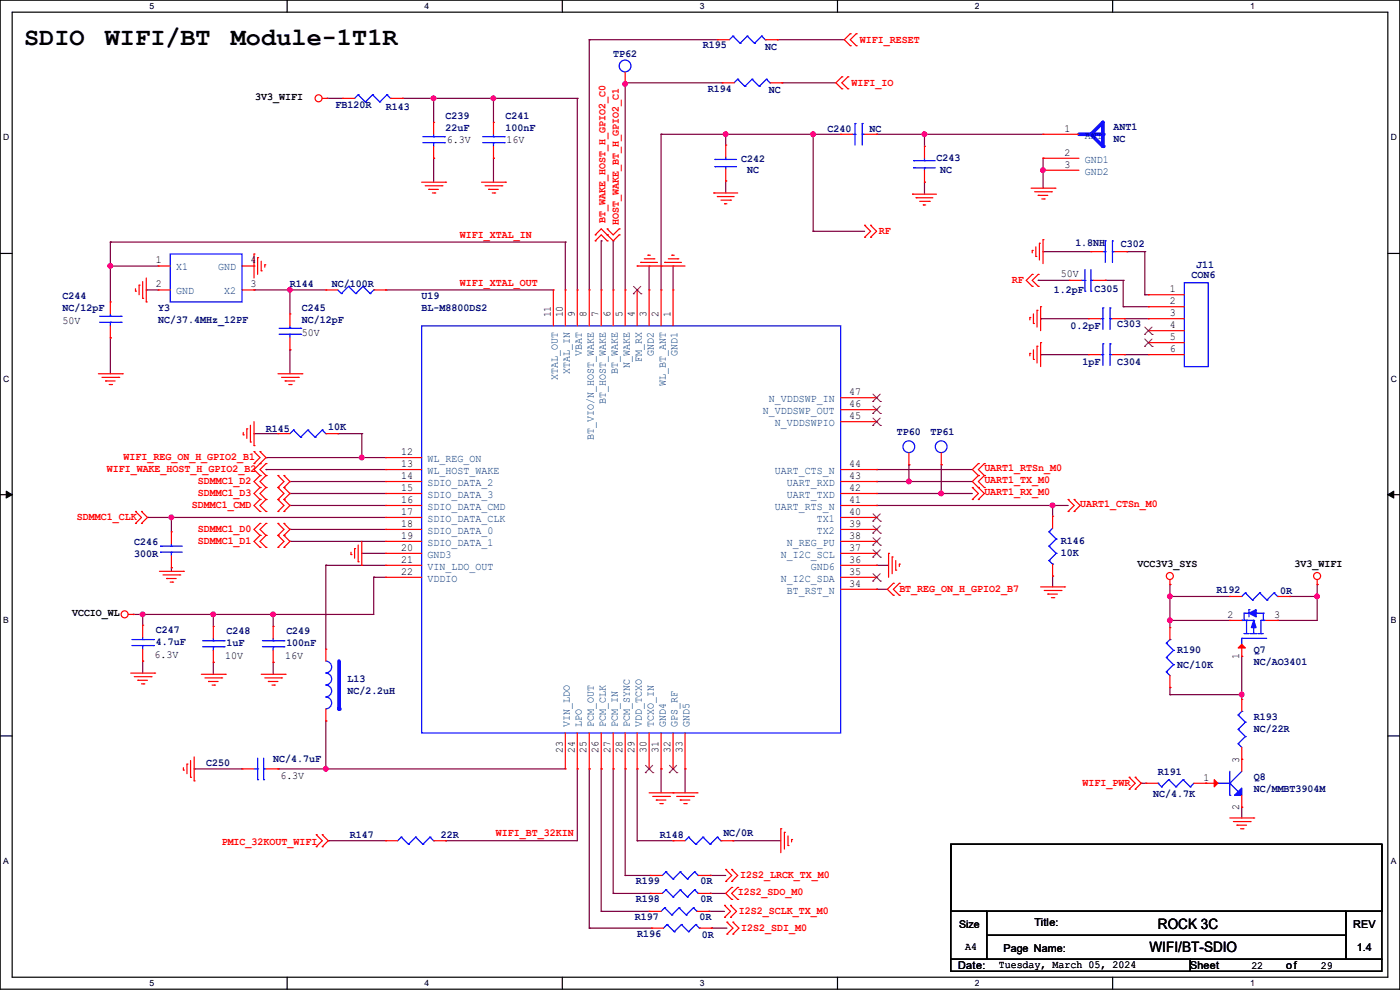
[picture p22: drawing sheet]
<svg xmlns="http://www.w3.org/2000/svg" width="297mm" height="210mm" viewBox="0 0 297 210" stroke-linecap="round" stroke-linejoin="round" font-family="sans-serif">
<defs><g id="words">
<g font-size="5.3">
<text x="5.1" y="9.6">SDIO</text>
<text x="22.2" y="9.6">WIFI/BT</text>
<text x="49" y="9.6">Module-1T1R</text>
</g>
<g font-size="3">
<text x="245.7" y="197.1">ROCK 3C</text>
<text x="243.9" y="201.9">WIFI/BT-SDIO</text>
</g>
<g font-size="2.3" fill="#000080">
<text x="149.1" y="10.3">R195</text>
<text x="162.3" y="10.5">NC</text>
<text x="130.1" y="12.1">TP62</text>
<text x="71.2" y="23">FB120R</text>
<text x="81.8" y="23.2">R143</text>
<text x="150.2" y="19.4">R194</text>
<text x="163.1" y="19.7">NC</text>
<text x="94.5" y="25.3">C239</text>
<text x="94.5" y="27.8">22uF</text>
<text x="107.2" y="25.3">C241</text>
<text x="107.2" y="27.8">100nF</text>
<text x="175.6" y="28.1">C240</text>
<text x="184.4" y="28.1">NC</text>
<text x="236.3" y="27.6">ANT1</text>
<text x="157.3" y="34.4">C242</text>
<text x="198.7" y="34.2">C243</text>
<text x="236.3" y="30.1">NC</text>
<text x="158.5" y="36.7">NC</text>
<text x="199.4" y="36.7">NC</text>
<text x="228.1" y="52.2">1.8NH</text>
<text x="237.8" y="52.5">C302</text>
<text x="252.8" y="59.1">CON6</text>
<text x="253.8" y="56.8">J11</text>
<text x="13.3" y="63.4">C244</text>
<text x="13.3" y="65.9">NC/12pF</text>
<text x="33.6" y="65.9">Y3</text>
<text x="61.5" y="60.8">R144</text>
<text x="64.1" y="65.9">C245</text>
<text x="70.4" y="60.8">NC/100R</text>
<text x="89.5" y="63.4">U19</text>
<text x="89.5" y="65.9">BL-M8800DS2</text>
<text x="223.6" y="62.1">1.2pF</text>
<text x="232.2" y="61.8">C305</text>
<text x="33.6" y="68.5">NC/37.4MHz_12PF</text>
<text x="64.1" y="68.5">NC/12pF</text>
<text x="227.1" y="69.7">0.2pF</text>
<text x="237" y="69.5">C303</text>
<text x="229.7" y="77.3">1pF</text>
<text x="237" y="77.3">C304</text>
<text x="56.4" y="91.6">R145</text>
<text x="69.6" y="91.3">10K</text>
<text x="190.3" y="92.3">TP60</text>
<text x="197.4" y="92.3">TP61</text>
<text x="28.5" y="115.7">C246</text>
<text x="28.5" y="118.2">300R</text>
<text x="225.1" y="115.4">R146</text>
<text x="225.1" y="118">10K</text>
<text x="258.1" y="125.9">R192</text>
<text x="271.6" y="126.1">0R</text>
<text x="33.1" y="134.2">C247</text>
<text x="33.1" y="136.8">4.7uF</text>
<text x="48" y="134.5">C248</text>
<text x="48" y="137">1uF</text>
<text x="60.7" y="134.5">C249</text>
<text x="60.7" y="137">100nF</text>
<text x="249.7" y="138.6">R190</text>
<text x="249.7" y="141.6">NC/10K</text>
<text x="266" y="138.6">Q7</text>
<text x="266" y="141.1">NC/AO3401</text>
<text x="73.7" y="144.7">L13</text>
<text x="73.7" y="147.2">NC/2.2uH</text>
<text x="266" y="152.8">R193</text>
<text x="266" y="155.3">NC/22R</text>
<text x="58" y="161.7">NC/4.7uF</text>
<text x="43.7" y="162.4">C250</text>
<text x="245.7" y="164.5">R191</text>
<text x="266" y="165.5">Q8</text>
<text x="244.6" y="169">NC/4.7K</text>
<text x="266" y="168">NC/MMBT3904M</text>
<text x="74.2" y="177.7">R147</text>
<text x="93.5" y="177.7">22R</text>
<text x="140" y="177.7">R148</text>
<text x="153.5" y="177.4">NC/0R</text>
<text x="134.9" y="187.6">R199</text>
<text x="134.9" y="191.4">R198</text>
<text x="148.6" y="187.6">0R</text>
<text x="148.6" y="191.4">0R</text>
<text x="134.7" y="195.2">R197</text>
<text x="148.4" y="195.2">0R</text>
<text x="135.2" y="198.8">R196</text>
<text x="148.9" y="199">0R</text>
</g>
<g font-size="2.3" fill="#f00">
<text x="182.4" y="9">WIFI_RESET</text>
<text x="180.6" y="18.2">WIFI_IO</text>
<text x="128.5" y="47.3" transform="rotate(-90 128.5 47.3)">BT_WAKE_HOST_H_GPIO2_C0</text>
<text x="131.3" y="47.8" transform="rotate(-90 131.3 47.8)">HOST_WAKE_BT_H_GPIO2_C1</text>
<text x="97.6" y="50.4">WIFI_XTAL_IN</text>
<text x="186.5" y="49.7">RF</text>
<text x="97.6" y="60.6">WIFI_XTAL_OUT</text>
<text x="214.7" y="60.1">RF</text>
<text x="22.6" y="100.2">WIFI_WAKE_HOST_H_GPIO2_B2</text>
<text x="26.2" y="97.7">WIFI_REG_ON_H_GPIO2_B1</text>
<text x="208.8" y="99.9">UART1_RTSn_M0</text>
<text x="40.7" y="107.8">SDMMC1_CMD</text>
<text x="42" y="105.3">SDMMC1_D3</text>
<text x="42" y="102.7">SDMMC1_D2</text>
<text x="208.8" y="102.5">UART1_TX_M0</text>
<text x="208.8" y="105">UART1_RX_M0</text>
<text x="229.2" y="107.6">UART1_CTSn_M0</text>
<text x="16.3" y="110.4">SDMMC1_CLK</text>
<text x="42" y="112.9">SDMMC1_D0</text>
<text x="42" y="115.4">SDMMC1_D1</text>
<text x="190.8" y="125.6">BT_REG_ON_H_GPIO2_B7</text>
<text x="229.7" y="166.7">WIFI_PWR</text>
<text x="47" y="179.2">PMIC_32KOUT_WIFI</text>
<text x="105.2" y="177.4">WIFI_BT_32KIN</text>
<text x="156.5" y="189.9">I2S2_SDO_M0</text>
<text x="157" y="186.3">I2S2_LRCK_TX_M0</text>
<text x="156.8" y="193.9">I2S2_SCLK_TX_M0</text>
<text x="157.3" y="197.5">I2S2_SDI_M0</text>
</g>
<g font-size="2.3">
<text x="54.1" y="21.2">3V3_WIFI</text>
<text x="225.8" y="27.9">1</text>
<text x="94.8" y="30.4">6.3V</text>
<text x="107.5" y="30.4">16V</text>
<text x="225.8" y="33">2</text>
<text x="225.8" y="35.6">3</text>
<text x="33.1" y="55.9">1</text>
<text x="53.1" y="55.9">4</text>
<text x="225.1" y="58.8">50V</text>
<text x="33.1" y="61">2</text>
<text x="53.1" y="61">3</text>
<text x="248.2" y="62">1</text>
<text x="248.2" y="64.5">2</text>
<text x="13.3" y="68.7">50V</text>
<text x="64.1" y="71.2">50V</text>
<text x="116.8" y="67.4" transform="rotate(-90 116.8 67.4)">11</text>
<text x="119.4" y="67.4" transform="rotate(-90 119.4 67.4)">10</text>
<text x="121.9" y="67.4" transform="rotate(-90 121.9 67.4)">9</text>
<text x="124.5" y="67.4" transform="rotate(-90 124.5 67.4)">8</text>
<text x="127" y="67.4" transform="rotate(-90 127 67.4)">7</text>
<text x="129.5" y="67.4" transform="rotate(-90 129.5 67.4)">6</text>
<text x="132.1" y="67.4" transform="rotate(-90 132.1 67.4)">5</text>
<text x="134.6" y="67.4" transform="rotate(-90 134.6 67.4)">4</text>
<text x="137.2" y="67.4" transform="rotate(-90 137.2 67.4)">3</text>
<text x="139.7" y="67.4" transform="rotate(-90 139.7 67.4)">2</text>
<text x="142.2" y="67.4" transform="rotate(-90 142.2 67.4)">1</text>
<text x="248.2" y="67.1">3</text>
<text x="248.2" y="69.6">4</text>
<text x="248.2" y="72.1">5</text>
<text x="248.2" y="74.7">6</text>
<text x="180.1" y="83.8">47</text>
<text x="180.1" y="88.9">45</text>
<text x="180.1" y="86.4">46</text>
<text x="85.1" y="99.1">13</text>
<text x="85.1" y="101.6">14</text>
<text x="85.1" y="96.5">12</text>
<text x="180.1" y="101.6">43</text>
<text x="180.1" y="99.1">44</text>
<text x="85.1" y="106.7">16</text>
<text x="85.1" y="104.1">15</text>
<text x="180.1" y="104.1">42</text>
<text x="180.1" y="106.7">41</text>
<text x="85.1" y="111.8">18</text>
<text x="85.1" y="109.2">17</text>
<text x="180.1" y="111.8">39</text>
<text x="180.1" y="109.2">40</text>
<text x="85.1" y="114.3">19</text>
<text x="85.1" y="116.8">20</text>
<text x="85.1" y="119.4">21</text>
<text x="180.1" y="116.8">37</text>
<text x="180.1" y="114.3">38</text>
<text x="180.1" y="119.4">36</text>
<text x="85.1" y="121.9">22</text>
<text x="180.1" y="121.9">35</text>
<text x="180.1" y="124.5">34</text>
<text x="241.3" y="120.3">VCC3V3_SYS</text>
<text x="274.6" y="120.3">3V3_WIFI</text>
<text x="15.3" y="130.7">VCCIO_WL</text>
<text x="260.4" y="131.1">2</text>
<text x="270.3" y="131.1">3</text>
<text x="32.8" y="139.6">6.3V</text>
<text x="47.8" y="139.8">10V</text>
<text x="60.5" y="139.8">16V</text>
<text x="262.9" y="139.7" transform="rotate(-90 262.9 139.7)">1</text>
<text x="119.4" y="159.8" transform="rotate(-90 119.4 159.8)">23</text>
<text x="121.9" y="159.8" transform="rotate(-90 121.9 159.8)">24</text>
<text x="124.5" y="159.8" transform="rotate(-90 124.5 159.8)">25</text>
<text x="127" y="159.8" transform="rotate(-90 127 159.8)">26</text>
<text x="129.5" y="159.8" transform="rotate(-90 129.5 159.8)">27</text>
<text x="132.1" y="159.8" transform="rotate(-90 132.1 159.8)">28</text>
<text x="134.6" y="159.8" transform="rotate(-90 134.6 159.8)">29</text>
<text x="137.2" y="159.8" transform="rotate(-90 137.2 159.8)">30</text>
<text x="139.7" y="159.8" transform="rotate(-90 139.7 159.8)">31</text>
<text x="142.2" y="159.8" transform="rotate(-90 142.2 159.8)">32</text>
<text x="144.8" y="159.8" transform="rotate(-90 144.8 159.8)">33</text>
<text x="262.9" y="161.8" transform="rotate(-90 262.9 161.8)">3</text>
<text x="59.5" y="165.2">6.3V</text>
<text x="255.3" y="165.6">1</text>
<text x="262.9" y="171.7" transform="rotate(-90 262.9 171.7)">2</text>
<text x="219.5" y="196.4">Title:</text>
<text x="287.1" y="196.9">REV</text>
<text x="204.8" y="201.5">A4</text>
<text x="212.9" y="202">Page Name:</text>
<text x="287.8" y="201.8">1.4</text>
<text x="203.2" y="205.6">Date:</text>
<text x="211.9" y="205.4">Tuesday, March 05, 2024</text>
<text x="252.5" y="205.6">Sheet</text>
<text x="265.5" y="205.6">22</text>
<text x="272.8" y="205.6">of</text>
<text x="280.2" y="205.6">29</text>
</g>
<g font-size="2.3" fill="#004080">
<text x="230.2" y="29.4">ANT</text>
<text x="230.2" y="34.5">GND1</text>
<text x="230.2" y="37">GND2</text>
<text x="37.4" y="57.4">X1</text>
<text x="46.3" y="57.4">GND</text>
<text x="37.4" y="62.4">GND</text>
<text x="47.5" y="62.4">X2</text>
<text x="123.4" y="75.5" transform="rotate(-90 123.4 75.5)">VBAT</text>
<text x="136.1" y="76.8" transform="rotate(-90 136.1 76.8)">FM_RX</text>
<text x="138.7" y="75.5" transform="rotate(-90 138.7 75.5)">GND2</text>
<text x="143.8" y="75.5" transform="rotate(-90 143.8 75.5)">GND1</text>
<text x="118.4" y="80.6" transform="rotate(-90 118.4 80.6)">XTAL_OUT</text>
<text x="120.9" y="79.3" transform="rotate(-90 120.9 79.3)">XTAL_IN</text>
<text x="131.1" y="79.3" transform="rotate(-90 131.1 79.3)">BT_WAKE</text>
<text x="133.6" y="78" transform="rotate(-90 133.6 78)">N_WAKE</text>
<text x="141.2" y="81.8" transform="rotate(-90 141.2 81.8)">WL_BT_ANT</text>
<text x="128.5" y="85.6" transform="rotate(-90 128.5 85.6)">BT_HOST_WAKE</text>
<text x="161.8" y="87.8">N_VDDSWP_OUT</text>
<text x="163.1" y="85.3">N_VDDSWP_IN</text>
<text x="126" y="93.3" transform="rotate(-90 126 93.3)">BT_VIO/N_HOST_WAKE</text>
<text x="164.4" y="90.4">N_VDDSWPIO</text>
<text x="90.7" y="100.5">WL_HOST_WAKE</text>
<text x="90.7" y="98">WL_REG_ON</text>
<text x="164.4" y="100.5">UART_CTS_N</text>
<text x="90.7" y="103.1">SDIO_DATA_2</text>
<text x="90.7" y="105.6">SDIO_DATA_3</text>
<text x="166.9" y="105.6">UART_TXD</text>
<text x="166.9" y="103.1">UART_RXD</text>
<text x="90.7" y="113.2">SDIO_DATA_0</text>
<text x="90.7" y="110.7">SDIO_DATA_CLK</text>
<text x="90.7" y="108.2">SDIO_DATA_CMD</text>
<text x="164.4" y="108.2">UART_RTS_N</text>
<text x="173.3" y="113.2">TX2</text>
<text x="173.3" y="110.7">TX1</text>
<text x="90.7" y="115.8">SDIO_DATA_1</text>
<text x="90.7" y="118.3">GND3</text>
<text x="165.7" y="118.3">N_I2C_SCL</text>
<text x="166.9" y="115.8">N_REG_PU</text>
<text x="90.7" y="123.4">VDDIO</text>
<text x="90.7" y="120.9">VIN_LDO_OUT</text>
<text x="165.7" y="123.4">N_I2C_SDA</text>
<text x="166.9" y="125.9">BT_RST_N</text>
<text x="172" y="120.9">GND6</text>
<text x="120.9" y="154.2" transform="rotate(-90 120.9 154.2)">VIN_LDO</text>
<text x="123.4" y="154.2" transform="rotate(-90 123.4 154.2)">LPO</text>
<text x="126" y="154.2" transform="rotate(-90 126 154.2)">PCM_OUT</text>
<text x="128.5" y="154.2" transform="rotate(-90 128.5 154.2)">PCM_CLK</text>
<text x="131.1" y="154.2" transform="rotate(-90 131.1 154.2)">PCM_IN</text>
<text x="133.6" y="154.2" transform="rotate(-90 133.6 154.2)">PCM_SYNC</text>
<text x="136.1" y="154.2" transform="rotate(-90 136.1 154.2)">VDD_TCXO</text>
<text x="138.7" y="154.2" transform="rotate(-90 138.7 154.2)">TCXO_IN</text>
<text x="141.2" y="154.2" transform="rotate(-90 141.2 154.2)">GND4</text>
<text x="143.8" y="154.2" transform="rotate(-90 143.8 154.2)">GPS_RF</text>
<text x="146.3" y="154.2" transform="rotate(-90 146.3 154.2)">GND5</text>
</g>
<text font-size="2.2" x="203.5" y="196.9">Size</text>
<g font-size="1.8">
<text x="31.7" y="1.9">5</text>
<text x="90.1" y="1.9">4</text>
<text x="148.5" y="1.9">3</text>
<text x="206.8" y="1.9">2</text>
<text x="265.2" y="1.9">1</text>
<text x=".7" y="29.8">D</text>
<text x="295.1" y="29.8">D</text>
<text x=".7" y="80.9">C</text>
<text x="295.1" y="80.9">C</text>
<text x=".7" y="132.1">B</text>
<text x="295.1" y="132.1">B</text>
<text x=".7" y="183.3">A</text>
<text x="295.1" y="183.3">A</text>
<text x="31.7" y="209.2">5</text>
<text x="90.1" y="209.2">4</text>
<text x="148.5" y="209.2">3</text>
<text x="206.8" y="209.2">2</text>
<text x="265.2" y="209.2">1</text>
</g>
</g></defs>
<path d="M0 0h297v209.8h-297zM2.6 2.6h291.8v204.7h-291.8z" fill="none" stroke="#000" stroke-width=".25"/>
<g fill="#fff">
<path d="M31.7 .3h1v2h-1z"/>
<path d="M31.7 207.6h1v1.9h-1z"/>
</g>
<path d="M60.9 0v2.6M60.9 207.3v2.5" fill="none" stroke="#000" stroke-width=".25"/>
<g fill="#fff">
<path d="M90.1 .3h1v2h-1z"/>
<path d="M90.1 207.6h1v1.9h-1z"/>
</g>
<path d="M119.3 0v2.6M119.3 207.3v2.5" fill="none" stroke="#000" stroke-width=".25"/>
<g fill="#fff">
<path d="M148.5 .3h.9v2h-.9z"/>
<path d="M148.5 207.6h.9v1.9h-.9z"/>
</g>
<path d="M177.7 0v2.6M177.7 207.3v2.5" fill="none" stroke="#000" stroke-width=".25"/>
<g fill="#fff">
<path d="M206.8 .3h1v2h-1z"/>
<path d="M206.8 207.6h1v1.9h-1z"/>
</g>
<path d="M236.1 0v2.6M236.1 207.3v2.5" fill="none" stroke="#000" stroke-width=".25"/>
<g fill="#fff">
<path d="M265.2 .3h1v2h-1z"/>
<path d="M265.2 207.6h1v1.9h-1z"/>
<path d="M.7 28.2h1.2v1.9h-1.2z"/>
<path d="M295.1 28.2h1.2v1.9h-1.2z"/>
<path d="M.7 79.3h1.2v2h-1.2z"/>
<path d="M295.1 79.3h1.2v2h-1.2z"/>
</g>
<path d="M0 53.8h2.6M294.4 53.8h2.6" fill="none" stroke="#000" stroke-width=".25"/>
<g fill="#fff">
<path d="M.7 130.5h1.2v2h-1.2z"/>
<path d="M295.1 130.5h1.1v2h-1.1z"/>
</g>
<path d="M0 104.9h2.6M294.4 104.9h2.6" fill="none" stroke="#000" stroke-width=".25"/>
<path d="M1.3 104.2l1.3 .7-1.3 .8zM294.4 104.9l1.3-.7v1.5z" fill="#000" stroke="#000" stroke-width=".21"/>
<g fill="#fff">
<path d="M.7 181.7h1.2v2h-1.2z"/>
<path d="M295.1 181.7h1.1v2h-1.1z"/>
</g>
<path d="M0 156.1h2.6M294.4 156.1h2.6M201.7 179.1h91.5v14.2h-91.5zM201.7 193.3h7.6v10.2h-7.6zM209.3 193.3h76.2v5.1h-76.2zM209.3 198.4h76.2v5.1h-76.2zM285.5 193.3h7.7v10.2h-7.7zM201.7 203.5h50.8v2.5h-50.8zM252.5 203.5h40.7v2.5h-40.7z" fill="none" stroke="#000" stroke-width=".25"/>
<g fill="none" stroke="#800040" stroke-width=".25">
<path d="M125 8.4h.1M125 8.4v53.1M125 8.4h27.2M132.6 17.6h.1M132.6 17.8h.1M132.6 17.6v43.9M132.6 17.6h20.6M164.9 8.4h.1M164.9 8.4h14.2M165.9 17.6h.1M165.9 17.6h11.4M69.4 20.9h.1"/>
<path d="M69.4 20.9h3.3M85.4 20.9h.1M85.4 20.9h37.1M92 20.9h.1M92 33.6h.1M92 20.9v5.1M92 33.6v5.1M104.7 20.9h.1M104.7 33.6h.1M104.7 20.9v5.1M104.7 33.6v5.1M122.5 20.9h.1"/>
<path d="M122.5 20.9v40.6M140.3 28.5h.1M140.3 28.5v33M140.3 28.5h38.1M154 38.4h.1M154 28.5h.1M154 28.5v2.3M154 38.4v2.5M172.5 28.5h.1M172.5 28.5v20.6M186 28.5h.1M186 28.5h35.3"/>
<path d="M196.1 28.5h.1M196.1 38.7h.1M196.1 28.5v2.5M196.1 38.7v2.5M221.3 33.6h.1M221.3 36.1h.1M221.3 33.6v6.3M23.4 56.4h.1M23.4 51.4h.1M23.4 51.4v12.7M23.4 51.4h96.5M23.4 56.4h10.2"/>
<path d="M119.9 51.4h.1M119.9 51.4v10.1M127.6 51.1h.1M127.6 51.1v10.4M130.1 51.1h.1M130.1 51.1v10.4M137.7 56.4h.1M137.7 56.4v5.1M142.8 56.4h.1M142.8 56.4v5.1M172.5 49.1h.1M172.5 49.1h10.9"/>
<path d="M220.3 59.5h.1M220.3 59.5h6.6M221.3 53.4h.1M221.3 53.4h10.1M234.5 59.5h.1M234.5 59.5h3.8M238.3 59.5h.1M238.3 59.5v5.6M239.1 53.4h.1M239.1 53.4h3.8M242.9 53.4h.1M242.9 53.4v9.1"/>
<path d="M23.4 71.7h.1M23.4 71.7v7.6M31 61.5h.1M31 61.5h2.6M53.9 61.5h.1M53.9 61.5h15.2M61.5 61.5h.1M61.5 74.2h.1M61.5 61.5v5.1M61.5 74.2v5.1M81.8 61.5h.1M81.8 61.5h35.6"/>
<path d="M220.8 67.6h.1M220.8 75.2h.1M220.8 67.6h10.1M220.8 75.2h10.1M238.3 65.1h.1M238.3 65.1h5.3M238.5 67.6h.1M238.5 75.2h.1M238.5 67.6h5.1M238.5 75.2h5.1M242.9 62.5h.1M242.9 62.5h.7"/>
<path d="M53.9 92h.1M53.9 92h5.1M56.4 97.1h.1M56.4 99.6h.1M56.4 97.1h25.4M56.4 99.6h25.4M71.7 92h.1M71.7 92h5.1M76.8 92h.1M76.8 97.1h.1M76.8 92v5.1M186 99.6h.1"/>
<path d="M186 99.6h20.3M192.8 98.6h.1M192.8 98.6v3.6M199.7 98.6h.1M199.7 98.6v6.1M31.3 109.8h.1M31.3 109.8h50.5M36.4 109.8h.1M36.4 109.8v3M61.5 102.2h.1M61.5 104.7h.1M61.5 107.2h.1"/>
<path d="M61.5 114.9h.1M61.5 112.3h.1M61.5 102.2h20.3M61.5 104.7h20.3M61.5 107.2h20.3M61.5 114.9h20.3M61.5 112.3h20.3M69.1 119.9h.1M69.1 119.9h12.7M69.1 119.9v17.8M76.8 117.4h.1M76.8 117.4h5"/>
<path d="M186 119.9h.1M186 102.2h.1M186 104.7h.1M186 107.2h.1M186 102.2h20.3M186 104.7h20.3M186 107.2h40.6M186 119.9h2.5M192.8 102.2h.1M199.7 104.7h.1M223.3 107.2h.1M223.3 107.2v2.3"/>
<path d="M28.2 130.3h.1M30.3 130.3h.1M30.3 130.3v2.3M36.4 120.4h.1M36.4 120.4v.8M45.3 130.3h.1M45.3 130.3v2.6M58 130.3h.1M58 130.3v2.6M79.3 122.5h.1M79.3 122.5v7.8h-51.1M79.3 122.5h2.5"/>
<path d="M186 125h.1M186 125h2.3M223.3 122.2h.1M223.3 122.2v2.3M248.2 126.5h.1M248.2 124h.1M248.2 131.6h.1M248.2 126.5h12.7M248.2 124v9.1M248.2 131.6h12.7M263.4 139.2h.1M263.4 139.2v9.2"/>
<path d="M271.1 131.6h.1M273.6 126.5h.1M273.6 126.5h5.8M279.4 126.5h.1M279.4 124h.1M279.4 124v7.6h-8.3M30.3 140.3h.1M30.3 140.3v2.5M45.3 140.5h.1M45.3 140.5v2.5M58 140.5h.1M58 140.5v2.5"/>
<path d="M69.1 153h.1M69.1 153v10.1M248.2 145.8h.1M248.2 147.4h.1M248.2 145.8v1.6M248.2 147.4h15.2M263.4 147.4h.1M41.2 163.1h.1M41.2 163.1h10.2M59 163.1h.1M59 163.1h60.9M69.1 163.1h.1"/>
<path d="M69.6 178.4h.1M69.6 178.4h12.2M94.5 178.4h.1M122.5 163.1h.1M122.5 163.1v15.3h-28M125 163.1h.1M125 163.1v33.8M127.6 163.1h.1M127.6 163.1v30.2M130.1 163.1h.1M130.1 163.1v26.4M132.6 163.1h.1"/>
<path d="M132.6 163.1v22.6M135.2 178.4h.1M135.2 163.1h.1M135.2 178.4h7.6M135.2 163.1v15.3M140.3 163.1h.1M140.3 163.1v5.1M145.3 163.1h.1M145.3 163.1v5.1M155.5 178.4h.1M155.5 178.4h10.2M242.1 166.2h.1"/>
<path d="M242.1 166.2h1M263.4 171.2h.1M263.4 171.2v2.3M125 196.9h.1M125 196.9h13.2M127.6 193.3h.1M127.6 193.3h10.1M130.1 189.5h.1M130.1 189.5h7.9M132.6 185.7h.1M132.6 185.7h5.4M150.4 193.3h.1"/>
<path d="M150.4 193.3h3.3M150.7 185.7h.1M150.7 189.5h.1M150.7 189.5h3.3M150.7 185.7h3.3M150.9 196.9h.1M150.9 196.9h3.3"/>
</g>
<g fill="#f0f" stroke="#f0f" stroke-width=".25">
<circle cx="69.1" cy="163.1" r=".49"/>
<circle cx="57.9" cy="130.3" r=".49"/>
<circle cx="45.2" cy="130.3" r=".49"/>
<circle cx="192.8" cy="102.1" r=".49"/>
<circle cx="223.3" cy="107.2" r=".49"/>
<circle cx="104.7" cy="20.8" r=".49"/>
<circle cx="61.5" cy="61.5" r=".49"/>
<circle cx="23.4" cy="56.4" r=".49"/>
<circle cx="76.7" cy="97" r=".49"/>
<circle cx="196.1" cy="28.5" r=".49"/>
<circle cx="221.3" cy="36.1" r=".49"/>
<circle cx="153.9" cy="28.5" r=".49"/>
<circle cx="92" cy="20.8" r=".49"/>
<circle cx="36.3" cy="109.7" r=".49"/>
<circle cx="30.2" cy="130.3" r=".49"/>
<circle cx="248.2" cy="126.5" r=".49"/>
<circle cx="279.4" cy="126.5" r=".49"/>
<circle cx="248.2" cy="131.6" r=".49"/>
<circle cx="263.4" cy="147.3" r=".49"/>
<circle cx="199.7" cy="104.7" r=".49"/>
<circle cx="132.6" cy="17.8" r=".49"/>
<circle cx="172.5" cy="28.5" r=".49"/>
</g>
<g fill="none" stroke="#f00" stroke-width=".25">
<path d="M132.6 17.8h.1M132.6 15.3v2.5M152.2 8.4h.1M152.2 8.4h2.5M153.2 17.6h.1M153.2 17.6h2.5M162.3 8.4h2.6M163.4 17.6h2.5M164.9 8.4h.1M165.9 17.6h.1M178.6 16.3h.1M178.6 18.8h.1"/>
<path d="M178.6 16.3l-1.3 1.3 1.3 1.2M179.9 18.8h.1M179.9 16.3h.1M179.9 16.3l-1.3 1.3 1.3 1.2M180.4 7.2h.1M180.4 9.7h.1M180.4 7.2l-1.3 1.2 1.3 1.3M181.7 9.7h.1M181.7 7.2h.1M181.7 7.2l-1.3 1.2 1.3 1.3M68.4 20.9h1M69.4 20.9h.1"/>
<path d="M72.7 20.9h.1M72.7 20.9h2.5M82.8 20.9h2.6M85.4 20.9h.1M89.5 38.7h5M90.2 39.4h3.6M93.8 39.4h.1M94.5 38.7h.1M102.2 38.7h5M102.9 39.4h3.6M104.7 26h.1M104.7 33.6h.1"/>
<path d="M104.7 26v2.5M104.7 31v2.6M106.5 39.4h.1M107.2 38.7h.1M154 38.4h.1M154 30.8h.1M154 30.8v2.5M154 35.9v2.5M178.4 28.5h.1M178.4 28.5h2.5M183.4 28.5h2.6M186 28.5h.1"/>
<path d="M218.7 39.9h5.1M223.8 39.9h.1M30.3 59.7v3.6M31 59v5.1M33.6 56.4h.1M33.6 56.4h2.5M51.4 56.4h2.5M53.9 53.9h.1M53.9 56.4h.1M53.9 53.9v5.1M54.7 54.7h.1M54.7 54.7v3.5"/>
<path d="M55.4 57.4h.1M55.4 55.4v2M56.2 56.2h.1M56.2 56.2v.5M91 40.2h.1M91 40.2h2M91.7 40.9h.5M92.2 40.9h.1M103.7 40.2h.1M103.7 40.2h2M104.4 40.9h.5M104.9 40.9h.1"/>
<path d="M126.3 49.8h.1M126.3 51.1h.1M126.3 49.8l1.3-1.2 2.5 2.5 1.3-1.3M126.3 51.1l1.3-1.3 1.2 1.3M128.8 49.8h.1M128.8 51.1h.1M128.8 48.6h.1M128.8 48.6l1.3 1.2 1.3-1.2M131.4 49.8h.1M131.4 48.6h.1M135.2 56.4h.1M135.2 56.4h10.1"/>
<path d="M135.9 55.7h.1M135.9 55.7h3.6M136.7 54.9h2M137.5 54.1h.1M137.5 54.1h.5M138.7 54.9h.1M140.3 56.4h.1M141 55.7h.1M141 55.7h3.6M141.8 54.9h2M142.5 54.1h.1M142.5 54.1h.5"/>
<path d="M143.8 54.9h.1M151.4 40.9h.1M151.4 40.9h5.1M152.2 41.7h.1M152.2 41.7h3.5M153 42.5h2M153.7 43.2h.1M153.7 43.2h.5M155 42.5h.1M183.4 50.3h.1M183.4 47.8h.1M183.4 47.8l1.3 1.3-1.3 1.2"/>
<path d="M184.7 50.3h.1M184.7 47.8h.1M184.7 47.8l1.3 1.3-1.3 1.2M193.6 41.2h.1M193.6 41.2h5.1M194.4 42h.1M194.4 42h3.5M195.1 42.7h2M195.9 43.5h.1M195.9 43.5h.5M197.1 42.7h.1M219 53.1h.1"/>
<path d="M219 58.2h.1M219 53.1v.5M219 58.2l-1.3 1.3 1.3 1.2M219.5 40.7h3.6M219.8 54.4h.1M219.8 52.4v2M220.3 41.4h.1M220.3 58.2h.1M220.3 41.4h2M220.3 58.2l-1.3 1.3 1.3 1.2M220.5 51.6h.1M220.5 51.6v3.6"/>
<path d="M221 42.2h.5M221.3 50.8h.1M221.3 50.8v5.1M221.5 42.2h.1M223.1 40.7h.1M226.9 59.5h.1M226.9 59.5h2.5M231.4 53.4h.1M231.4 53.4h2.6M231.9 59.5h2.6M234.5 59.5h.1M236.5 53.4h2.6"/>
<path d="M239.1 53.4h.1M20.9 79.3h5.1M23.4 64.1h.1M23.4 71.7h.1M23.4 64.1v2.5M23.4 69.1v2.6M26 79.3h.1M28.7 61.8h.1M28.7 61.3v.5M29.5 60.5h.1M29.5 60.5v2M30.3 63.3h.1"/>
<path d="M31 64.1h.1M33.6 61.5h.1M33.6 61.5h2.5M51.4 61.5h2.5M53.9 61.5h.1M59 79.3h5.1M64.1 79.3h.1M69.1 61.5h.1M69.1 61.5h2.6M79.3 61.5h2.5M81.8 61.5h.1M218.5 67.4h.1"/>
<path d="M218.5 75h.1M218.5 67.4v.5M218.5 75v.5M219 60.7h.1M219.2 68.6h.1M219.2 76.2h.1M219.2 66.6v2M219.2 74.2v2M220 65.8h.1M220 73.4h.1M220 65.8v3.6M220 73.4v3.6"/>
<path d="M220.3 60.7h.1M220.8 65.1h.1M220.8 72.7h.1M220.8 65.1v5M220.8 72.7v5.1M230.9 67.6h.1M230.9 67.6h2.6M236 67.6h2.5M238.5 67.6h.1M21.6 80.1h3.6M22.4 80.8h.1M22.4 80.8h2"/>
<path d="M23.2 81.6h.5M23.7 81.6h.1M25.2 80.1h.1M51.6 92.2h.1M51.6 91.7v.5M52.4 91h.1M52.4 91v2M53.1 93.8h.1M53.1 90.2v3.6M53.9 94.5h.1M53.9 95.8h.1M53.9 98.3h.1"/>
<path d="M53.9 89.5v5M53.9 95.8l1.3 1.3-1.3 1.2M55.2 98.3h.1M55.2 95.8h.1M55.2 95.8l1.2 1.3-2.5 2.5 1.3 1.3M56.4 98.3h.1M56.4 98.3l-1.2 1.3 1.2 1.3M59.7 80.1h3.6M60.5 80.8h.1M60.5 80.8h2M61.3 81.6h.5M61.8 81.6h.1"/>
<path d="M63.3 80.1h.1M199.7 98.6h.1M199.7 96.1v2.5M207.6 98.3h.1M207.6 98.3l-1.3 1.3 1.3 1.3M208.8 98.3h.1M208.8 98.3l-1.2 1.3 1.2 1.3M28.7 108.5h.1M28.7 111h.1M28.7 108.5l1.3 1.3-1.3 1.2M30 111h.1M30 108.5h.1"/>
<path d="M30 108.5l1.3 1.3-1.3 1.2M55.2 103.4h.1M55.2 106h.1M55.2 100.9h.1M55.2 113.6h.1M55.2 116.1h.1M55.2 111h.1M55.2 108.5h.1M55.2 111l-1.3 1.3 1.3 1.3M55.2 103.4l-1.3 1.3 1.3 1.3M55.2 100.9l-1.3 1.3 1.3 1.2M55.2 106l-1.3 1.2 1.3 1.3"/>
<path d="M55.2 113.6l-1.3 1.3 1.3 1.2M56.4 103.4h.1M56.4 106h.1M56.4 100.9h.1M56.4 113.6h.1M56.4 116.1h.1M56.4 111h.1M56.4 108.5h.1M56.4 103.4l-1.2 1.3 1.2 1.3M56.4 106l-1.2 1.2 1.2 1.3M56.4 100.9l-1.2 1.3 1.2 1.2M56.4 113.6l-1.2 1.3 1.2 1.2"/>
<path d="M56.4 111l-1.2 1.3 1.2 1.3M59 103.4h.1M59 106h.1M59 100.9h.1M59 113.6h.1M59 116.1h.1M59 111h.1M59 108.5h.1M59 103.4l1.2 1.3-1.2 1.3M59 100.9l1.2 1.3-1.2 1.2M59 113.6l1.2 1.3-1.2 1.2M59 111l1.2 1.3-1.2 1.3"/>
<path d="M59 106l1.2 1.2-1.2 1.3M60.2 106h.1M60.2 103.4h.1M60.2 100.9h.1M60.2 116.1h.1M60.2 113.6h.1M60.2 111h.1M60.2 108.5h.1M60.2 103.4l1.3 1.3-1.3 1.3M60.2 111l1.3 1.3-1.3 1.3M60.2 100.9l1.3 1.3-1.3 1.2M60.2 113.6l1.3 1.3-1.3 1.2"/>
<path d="M60.2 106l1.3 1.2-1.3 1.3M74.5 117.6h.1M74.5 117.1v.5M75.2 116.4h.1M75.2 116.4v2M76 119.2h.1M76 115.6v3.6M76.8 119.9h.1M76.8 114.9v5M188.5 117.4h.1M188.5 117.4v5.1M189.3 118.2h.1"/>
<path d="M189.3 118.2v3.5M190 118.9v2M190.8 119.7h.1M190.8 119.7v.5M206.3 103.4h.1M206.3 106h.1M206.3 103.4l1.3 1.3-1.3 1.3M207.6 103.4h.1M207.6 100.9h.1M207.6 106h.1M207.6 100.9l-1.3 1.3 2.5 2.5-1.2 1.3M208.8 100.9h.1"/>
<path d="M208.8 103.4h.1M208.8 100.9l-1.2 1.3 1.2 1.2M226.6 106h.1M226.6 108.5h.1M226.6 106l1.3 1.2-1.3 1.3M227.9 106h.1M227.9 108.5h.1M227.9 106l1.3 1.2-1.3 1.3M27.2 130.3h1M28.2 130.3h.1M30.3 132.6h.1M30.3 132.6v2.6"/>
<path d="M30.3 137.7v2.6M33.8 121.2h5.1M34.6 122h3.5M35.3 122.7h.1M35.3 122.7h2.1M36.1 123.5h.5M36.6 123.5h.1M38.1 122h.1M38.9 121.2h.1M45.3 132.9h.1M45.3 132.9v2.5M45.3 138v2.5"/>
<path d="M58 132.9h.1M58 132.9v2.5M58 138v2.5M189.5 123.7h.1M189.5 126.3h.1M189.5 123.7l-1.2 1.3 1.2 1.3M190 120.9h.1M190.8 126.3h.1M190.8 123.7h.1M190.8 123.7l-1.3 1.3 1.3 1.3M220.8 124.5h5M221.5 125.3h3.6"/>
<path d="M222.3 126h.1M222.3 126h2M223.1 126.8h.5M223.6 126.8h.1M225.1 125.3h.1M225.8 124.5h.1M248.2 124h.1M248.2 133.1h.1M248.2 123v1M248.2 133.1v2.6M260.9 131.6h.1M260.9 131.6h2.5"/>
<path d="M263.4 139.2h.1M263.4 136.7v2.5M268.5 131.6h2.6M271.1 131.6h.1M279.4 124h.1M279.4 123v1M27.7 142.8h5.1M28.5 143.6h3.5M29.3 144.3h.1M29.3 144.3h2M30 145.1h.5M30.3 140.3h.1"/>
<path d="M30.5 145.1h.1M32 143.6h.1M32.8 142.8h.1M42.7 143h5.1M43.5 143.8h3.5M44.2 144.6h.1M44.2 144.6h2.1M45 145.3h.5M45.3 140.5h.1M45.5 145.3h.1M47 143.8h.1M47.8 143h.1"/>
<path d="M55.4 143h5.1M56.2 143.8h3.5M56.9 144.6h.1M56.9 144.6h2.1M57.7 145.3h.5M58 140.5h.1M58.2 145.3h.1M59.7 143.8h.1M60.5 143h.1M248.2 145.8h.1M248.2 143.3v2.5M38.9 163.4h.1"/>
<path d="M38.9 162.9v.5M39.7 162.1h.1M39.7 162.1v2M40.4 164.9h.1M40.4 161.3v3.6M41.2 165.7h.1M41.2 160.6v5.1M51.4 163.1h.1M51.4 163.1h2.5M56.4 163.1h2.6M59 163.1h.1M67.1 179.6h.1"/>
<path d="M67.1 177.1h.1M67.1 177.1l1.3 1.3-1.3 1.2M68.4 177.1h.1M68.4 179.6h.1M68.4 177.1l1.2 1.3-1.2 1.2M81.8 178.4h.1M81.8 178.4h2.6M92 178.4h2.5M94.5 178.4h.1M137.7 168.2h10.2M138.5 169h3.5M139.2 169.7h.1"/>
<path d="M139.2 169.7h2.1M140 170.5h.5M140.5 170.5h.1M142 169h.1M142.8 168.2h.1M143.6 169h3.5M144.3 169.7h.1M144.3 169.7h2M145.1 170.5h.5M145.6 170.5h.1M147.1 169h.1M147.9 168.2h.1"/>
<path d="M165.7 175.8h.1M165.7 175.8v5.1M166.4 176.6h.1M166.4 176.6v3.5M167.2 179.4h.1M167.2 177.3v2.1M167.9 178.1h.1M167.9 178.1v.5M239.6 167.4h.1M239.6 164.9h.1M239.6 164.9l1.2 1.3-1.2 1.2M240.8 164.9h.1"/>
<path d="M240.8 167.4h.1M240.8 164.9l1.3 1.3-1.3 1.2M260.9 173.5h5.1M261.7 174.3h3.5M262.4 175h.1M262.4 175h2.1M263.2 175.8h.5M263.7 175.8h.1M265.2 174.3h.1M266 173.5h.1M137.7 193.3h.1M137.7 193.3h2.6"/>
<path d="M138 185.7h.1M138 189.5h.1M138 185.7h2.5M138 189.5h2.5M147.9 193.3h2.5M148.1 185.7h2.6M148.1 189.5h2.6M150.4 193.3h.1M150.7 185.7h.1M150.7 189.5h.1M153.7 194.6h.1M153.7 192.1h.1"/>
<path d="M153.7 192.1l1.3 1.2-1.3 1.3M154 187h.1M154 184.4h.1M154 184.4l1.2 1.3-1.2 1.3M154.2 198.2h.1M154.2 195.6h.1M154.2 195.6l1.3 1.3-1.3 1.3M155 194.6h.1M155 192.1h.1M155 192.1l1.3 1.2-1.3 1.3M155.2 187h.1M155.2 184.4h.1"/>
<path d="M155.2 188.3h.1M155.2 190.8h.1M155.2 184.4l1.3 1.3-1.3 1.3M155.2 188.3l-1.2 1.2 1.2 1.3M155.5 198.2h.1M155.5 195.6h.1M155.5 195.6l1.3 1.3-1.3 1.3M156.5 190.8h.1M156.5 188.3h.1M156.5 188.3l-1.3 1.2 1.3 1.3"/>
<circle cx="67.6" cy="20.8" r=".74"/>
<circle cx="26.4" cy="130.3" r=".74"/>
<circle cx="248.2" cy="122.2" r=".74"/>
<circle cx="279.4" cy="122.2" r=".74"/>
</g>
<g fill="none" stroke="#00f" stroke-width=".25">
<path d="M155.5 7.7h.1M155.5 7.7l-.8 .7M155.5 7.7l1.5 1.5M156.5 16.8h.1M156.5 16.8l-.8 .8M156.5 16.8l1.5 1.5M157 9.2h.1M158 18.3h.1M158.5 7.7h.1M158.5 7.7l-1.5 1.5M158.5 7.7l1.6 1.5M159.6 16.8h.1"/>
<path d="M159.6 16.8l-1.6 1.5M159.6 16.8l1.5 1.5M160.1 9.2h.1M161.1 18.3h.1M161.6 7.7h.1M161.6 7.7l-1.5 1.5M161.6 7.7l.7 .7M162.3 8.4h.1M162.6 16.8h.1M162.6 16.8l-1.5 1.5M162.6 16.8l.8 .8M163.4 17.6h.1"/>
<path d="M76 20.1h.1M76 20.1l-.8 .8M76 20.1l1.5 1.5M77.5 21.6h.1M79 20.1h.1M79 20.1l-1.5 1.5M79 20.1l1.6 1.5M80.6 21.6h.1M82.1 20.1h.1M82.1 20.1l-1.5 1.5M82.1 20.1l.7 .8M82.8 20.9h.1"/>
<path d="M102.4 30.3h4.6M102.4 29h4.6M104.7 29h.1M104.7 30.3h.1M104.7 28.5v.5M104.7 30.3v.7M107 30.3h.1M107 29h.1M151.7 33.8h.1M151.7 35.3h.1M151.7 33.8h4.6M151.7 35.3h4.6"/>
<path d="M154 35.3h.1M154 33.8h.1M154 33.3v.5M154 35.3v.6M180.9 28.5h.5M181.4 28.5h.1M181.4 26.2h.1M181.4 26.2v4.6M182.9 26.2h.1M182.9 28.5h.1M182.9 28.5h.5M182.9 26.2v4.6"/>
<path d="M36.1 53.9h15.3v10.2h-15.3zM229.4 59.5h.8M230.2 59.5h.1M230.2 57.2v4.6M231.4 59.5h.1M231.4 59.5h.5M231.4 57.2v4.6M234 53.4h.5M234.5 53.4h.1M234.5 51.1h.1M234.5 51.1v4.6M236 51.1h.1"/>
<path d="M236 53.4h.1M236 53.4h.5M236 51.1v4.6M21.1 68.4h4.6M21.1 67.1h4.6M23.4 67.1h.1M23.4 68.4h.1M23.4 66.6v.5M23.4 68.4v.7M25.7 68.4h.1M25.7 67.1h.1M71.7 61.5l.7 .8"/>
<path d="M72.4 62.3h.1M74 60.7h.1M74 60.7l-1.6 1.6M74 60.7l1.5 1.6M75.5 62.3h.1M77 60.7h.1M77 60.7l-1.5 1.6M77 60.7l1.5 1.6M78.5 62.3h.1M79.3 61.5h.1M79.3 61.5l-.8 .8M230.2 61.8h.1"/>
<path d="M231.4 61.8h.1M233.5 67.6h.5M234 67.6h.1M234 65.3h.1M234 65.3v4.6M235.5 65.3h.1M235.5 67.6h.1M235.5 67.6h.5M235.5 65.3v4.6M28 136.9h4.6M28 135.7h4.6M30.3 135.7h.1"/>
<path d="M30.3 136.9h.1M30.3 135.2v.5M30.3 136.9v.8M32.6 136.9h.1M32.6 135.7h.1M43 137.2h4.5M43 135.9h4.5M45.3 135.9h.1M45.3 137.2h.1M45.3 135.4v.5M45.3 137.2v.8M47.5 137.2h.1"/>
<path d="M47.5 135.9h.1M55.7 137.2h4.5M55.7 135.9h4.5M58 135.9h.1M58 137.2h.1M58 135.4v.5M58 137.2v.8M60.2 137.2h.1M60.2 135.9h.1M247.4 139.5h.1M247.4 136.4h.1M247.4 139.5l1.6 1.5"/>
<path d="M247.4 136.4l1.6 1.6M248.2 135.7h.1M248.2 135.7l-.8 .7M249 138h.1M249 138l-1.6 1.5M263.4 131.6h.1M263.4 135.4h.1M263.4 131.6h2.6M263.4 135.4v1.3M263.4 135.4h5.1M263.9 134.4h.1M263.9 130.1h.1"/>
<path d="M263.9 131.6h.1M263.9 134.4h1.1M263.9 130.1h1.1M263.9 130.1v1.5M264.5 131.6h.1M264.5 131.6v2.8M265 129.3h.1M265 129.3v1.6M265.2 134.4h.1M265.2 134.4h1.5M266 131.6h.1M266 132.9h.1"/>
<path d="M266 131.6v1M266 132.9v1.5M266.5 130.1h.1M266.5 130.1h1.5M267 134.4h.1M267 134.4h1M267.5 134.4h.1M267.5 131.6h.1M267.5 131.6h1M267.5 131.6v2.8M268 131.6h.1M268 130.1h.1"/>
<path d="M268 130.1v1.5M268.5 135.4h.1M69.1 140.3a1.25 1.25 0 0 1 1.3 1.2 1.25 1.25 0 0 1-1.3 1.2M69.1 142.8a1.25 1.25 0 0 1 1.3 1.2 1.25 1.25 0 0 1-1.3 1.3M69.1 145.3a1.25 1.25 0 0 1 1.3 1.3 1.25 1.25 0 0 1-1.3 1.2M69.1 147.9a1.25 1.25 0 0 1 1.3 1.2 1.25 1.25 0 0 1-1.3 1.3M247.4 142.5h.1M247.4 142.5l.8 .8M249 141h.1M249 141l-1.6 1.5M53.9 163.1h.8M54.7 165.4h.1"/>
<path d="M54.7 163.1h.1M54.7 160.8v4.6M55.9 163.1h.1M55.9 165.4h.1M55.9 163.1h.5M55.9 160.8v4.6M85.1 177.6h.1M85.1 177.6l-.7 .8M85.1 177.6l1.6 1.5M86.7 179.1h.1M88.2 177.6h.1M88.2 177.6l-1.5 1.5"/>
<path d="M88.2 177.6l1.5 1.5M89.7 179.1h.1M91.2 177.6h.1M91.2 177.6l-1.5 1.5M91.2 177.6l.8 .8M92 178.4h.1M141 192.6h.1M141 192.6l-.7 .7M141 192.6l1.5 1.5M141.3 185h.1M141.3 188.8h.1M141.3 185l-.8 .7"/>
<path d="M141.3 185l1.5 1.5M141.3 188.8l-.8 .7M141.3 188.8l1.5 1.5M142.5 194.1h.1M142.8 186.5h.1M142.8 190.3h.1M144.1 192.6h.1M144.1 192.6l-1.6 1.5M144.1 192.6l1.5 1.5M144.3 185h.1M144.3 188.8h.1M144.3 185l-1.5 1.5"/>
<path d="M144.3 185l1.5 1.5M144.3 188.8l-1.5 1.5M144.3 188.8l1.5 1.5M145.6 194.1h.1M145.8 186.5h.1M145.8 190.3h.1M147.1 192.6h.1M147.1 192.6l-1.5 1.5M147.1 192.6l.8 .7M147.4 185h.1M147.4 188.8h.1M147.4 185l-1.6 1.5"/>
<path d="M147.4 185l.7 .7M147.4 188.8l-1.6 1.5M147.4 188.8l.7 .7M147.9 193.3h.1M148.1 185.7h.1M148.1 189.5h.1"/>
<circle cx="132.6" cy="14" r="1.25"/>
<circle cx="199.7" cy="94.8" r="1.25"/>
</g>
<g fill="#00f" stroke="#00f" stroke-width=".25">
<path d="M266 131.6l.5 1.5h-1z"/>
<path d="M265 130.1l1.5-.8v1.6z"/>
</g>
<path d="M262.7 137.5l.7-.8 .8 .8z" fill="#f00" stroke="#f00" stroke-width=".25"/>
<path d="M71.9 140.3v10.1" fill="none" stroke="#00f" stroke-width=".76"/>
<circle cx="71.9" cy="150.4" r=".38" fill="#00f"/>
<g fill="none" stroke="#f00" stroke-width=".25">
<path d="M92 26h.1M92 33.6h.1M92 26v2.5M92 31v2.6M196.1 38.7h.1M196.1 31h.1M196.1 31v2.6M196.1 36.1v2.6M61.5 66.6h.1M61.5 74.2h.1M61.5 66.6v2.5M61.5 71.7v2.5"/>
<path d="M230.9 75.2h.1M230.9 75.2h2.6M236 75.2h2.5M238.5 75.2h.1M243.6 62.5h.1M243.6 65.1h.1M243.6 67.6h.1M243.6 70.1h.1M243.6 72.7h.1M243.6 75.2h.1M243.6 75.2h7.6M243.6 62.5h7.6"/>
<path d="M243.6 65.1h7.6M243.6 67.6h7.6M243.6 70.1h7.6M243.6 72.7h7.6M59 92h.1M59 92h2.5M69.1 92h2.6M71.7 92h.1M192.8 98.6h.1M192.8 96.1v2.5M36.4 112.8h.1M36.4 112.8v2.6"/>
<path d="M36.4 117.9v2.5M223.3 109.5h.1M223.3 109.5v2.6M223.3 119.7v2.5M36.4 120.4h.1M69.1 137.7h.1M69.1 137.7v2.6M223.3 122.2h.1M260.9 126.5h.1M260.9 126.5h2.5M271.1 126.5h2.5M273.6 126.5h.1"/>
<path d="M69.1 153h.1M69.1 150.4v2.6M263.4 148.4h.1M263.4 148.4v2.5M263.4 158.5v5.1M142.8 178.4h.1M142.8 178.4h2.5M153 178.4h2.5M155.5 178.4h.1M243.1 166.2h.1M243.1 166.2h2.6M253.3 166.2h5.1"/>
<path d="M255.8 166.2h.1M263.4 161.1h.1M263.4 171.2h.1M263.4 168.7v2.5M138.2 196.9h.1M138.2 196.9h2.6M148.4 196.9h2.5M150.9 196.9h.1"/>
</g>
<g fill="none" stroke="#00f" stroke-width=".25">
<path d="M89.7 30.3h4.6M89.7 29h4.6M92 29h.1M92 30.3h.1M92 28.5v.5M92 30.3v.7M94.3 30.3h.1M94.3 29h.1M193.8 34.1h.1M193.8 35.6h.1M193.8 34.1h4.6M193.8 35.6h4.6"/>
<path d="M196.1 35.6h.1M196.1 34.1h.1M196.1 33.6v.5M196.1 35.6v.5M251.2 60h5.1v17.8h-5.1zM59.2 70.9h4.6M59.2 69.6h4.6M61.5 69.6h.1M61.5 70.9h.1M61.5 69.1v.5M61.5 70.9v.8M63.8 70.9h.1"/>
<path d="M63.8 69.6h.1M233.5 75.2h.5M234 75.2h.1M234 72.9h.1M234 72.9v4.6M235.5 72.9h.1M235.5 75.2h.1M235.5 75.2h.5M235.5 72.9v4.6M62.3 91.2h.1M62.3 91.2l-.8 .8M62.3 91.2l1.5 1.6"/>
<path d="M63.8 92.8h.1M65.3 91.2h.1M65.3 91.2l-1.5 1.6M65.3 91.2l1.5 1.6M66.8 92.8h.1M68.4 91.2h.1M68.4 91.2l-1.6 1.6M68.4 91.2l.7 .8M69.1 92h.1M34.1 117.1h.1M34.1 115.9h.1M34.1 117.1h4.6"/>
<path d="M34.1 115.9h4.6M36.4 115.9h.1M36.4 117.1h.1M36.4 115.4v.5M36.4 117.1v.8M222.5 112.8h.1M222.5 115.9h.1M222.5 118.9h.1M222.5 112.8l1.6 1.5M222.5 115.9l1.6 1.5M222.5 118.9l.8 .8M223.3 119.7h.1"/>
<path d="M223.3 112.1l-.8 .7M224.1 114.3h.1M224.1 117.4h.1M224.1 114.3l-1.6 1.6M224.1 117.4l-1.6 1.5M264.2 125.8h.1M264.2 125.8l-.8 .7M264.2 125.8l1.5 1.5M265.7 127.3h.1M267.3 125.8h.1M267.3 125.8l-1.6 1.5M267.3 125.8l1.5 1.5"/>
<path d="M268.8 127.3h.1M270.3 125.8h.1M270.3 125.8l-1.5 1.5M270.3 125.8l.8 .7M271.1 126.5h.1M262.7 157.8h.1M262.7 154.7h.1M262.7 151.7h.1M262.7 157.8l.7 .7M262.7 154.7l1.5 1.6M262.7 151.7l1.5 1.5M263.4 150.9h.1"/>
<path d="M263.4 150.9l-.7 .8M264.2 156.3h.1M264.2 153.2h.1M264.2 156.3l-1.5 1.5M264.2 153.2l-1.5 1.5M146.1 177.6h.1M146.1 177.6l-.8 .8M146.1 177.6l1.5 1.5M147.6 179.1h.1M149.1 177.6h.1M149.1 177.6l-1.5 1.5M149.1 177.6l1.6 1.5"/>
<path d="M150.7 179.1h.1M152.2 177.6h.1M152.2 177.6l-1.5 1.5M152.2 177.6l.8 .8M153 178.4h.1M245.7 166.2h.1M245.7 166.2l.7 .7M246.4 166.9h.1M247.9 165.4h.1M247.9 165.4l1.6 1.5M247.9 165.4l-1.5 1.5M249.5 166.9h.1"/>
<path d="M251 165.4h.1M251 165.4l1.5 1.5M251 165.4l-1.5 1.5M252.5 166.9h.1M253.3 166.2l-.8 .7M258.4 166.2h.1M258.4 166.2h2.5M260.9 166.2h.1M260.9 168.7h.1M260.9 166.2l1.8 1.7M260.9 163.6v5.1M262.7 167.9h.1"/>
<path d="M263.4 163.6l-2.5 2.6M141.5 196.1h.1M141.5 196.1l-.7 .8M141.5 196.1l1.5 1.6M143 197.7h.1M144.6 196.1h.1M144.6 196.1l-1.6 1.6M144.6 196.1l1.5 1.6M146.1 197.7h.1M147.6 196.1h.1M147.6 196.1l-1.5 1.6M147.6 196.1l.8 .8"/>
<path d="M148.4 196.9h.1"/>
<circle cx="192.8" cy="94.8" r="1.25"/>
</g>
<path d="M242.8 71h.1M242.8 73.5h.1M242.9 69.4l1.5 1.6M242.9 71.9l1.5 1.6M244.4 69.4l-1.6 1.6M244.4 71.9l-1.6 1.6M244.4 71h.1M244.4 73.5h.1" fill="none" stroke="#804000" stroke-width=".21"/>
<path d="M261.9 168.7l1.5-1.5v1.5z" fill-rule="evenodd" fill="#00f" stroke="#00f" stroke-width=".25"/>
<path d="M257.6 165.4l.8 .8-.8 .7z" fill="#f00" stroke="#f00" stroke-width=".25"/>
<path d="M228.9 28.5h5.1" fill="none" stroke="#00f" stroke-width=".76"/>
<circle cx="234" cy="28.5" r=".38" fill="#00f"/>
<path d="M234 26v5" fill="none" stroke="#00f" stroke-width=".76"/>
<circle cx="234" cy="31" r=".38" fill="#00f"/>
<path d="M231.4 28.5l2.6 2.5" fill="none" stroke="#00f" stroke-width=".76"/>
<circle cx="231.4" cy="28.5" r=".38" fill="#00f"/>
<path d="M234 26l-2.6 2.5" fill="none" stroke="#00f" stroke-width=".76"/>
<circle cx="231.4" cy="28.5" r=".38" fill="#00f"/>
<g fill="none" stroke="#f00" stroke-width=".25">
<path d="M221.3 28.5h.1M221.3 33.6h.1M221.3 36.1h.1M221.3 28.5h7.6M221.3 33.6h7.6M221.3 36.1h7.6M117.4 61.5h.1M117.4 61.5v7.6M119.9 61.5h.1M119.9 61.5v7.6M122.5 61.5h.1M122.5 61.5v7.6"/>
<path d="M125 61.5h.1M125 61.5v7.6M127.6 61.5h.1M127.6 61.5v7.6M130.1 61.5h.1M130.1 61.5v7.6M132.6 61.5h.1M132.6 61.5v7.6M135.2 61.5h.1M135.2 61.5v7.6M137.7 61.5h.1M137.7 61.5v7.6"/>
<path d="M140.3 61.5h.1M140.3 61.5v7.6M142.8 61.5h.1M142.8 61.5v7.6M81.8 99.6h.1M81.8 97.1h.1M81.8 99.6h7.7M81.8 97.1h7.7M178.4 99.6h7.6M178.4 89.5h7.6M178.4 86.9h7.6M178.4 84.4h7.6"/>
<path d="M186 99.6h.1M186 89.5h.1M186 86.9h.1M186 84.4h.1M81.8 102.2h.1M81.8 112.3h.1M81.8 109.8h.1M81.8 107.2h.1M81.8 114.9h.1M81.8 104.7h.1M81.8 117.4h.1M81.8 119.9h.1"/>
<path d="M81.8 117.4h7.7M81.8 112.3h7.7M81.8 114.9h7.7M81.8 119.9h7.7M81.8 109.8h7.7M81.8 102.2h7.7M81.8 107.2h7.7M81.8 104.7h7.7M178.4 117.4h7.6M178.4 112.3h7.6M178.4 114.9h7.6M178.4 119.9h7.6"/>
<path d="M178.4 109.8h7.6M178.4 102.2h7.6M178.4 107.2h7.6M178.4 104.7h7.6M186 117.4h.1M186 112.3h.1M186 114.9h.1M186 119.9h.1M186 109.8h.1M186 104.7h.1M186 102.2h.1M186 107.2h.1"/>
<path d="M81.8 122.5h.1M81.8 122.5h7.7M178.4 122.5h7.6M178.4 125h7.6M186 122.5h.1M186 125h.1M119.9 155.5v7.6M122.5 155.5v7.6M125 155.5v7.6M127.6 155.5v7.6M130.1 155.5v7.6M132.6 155.5v7.6"/>
<path d="M135.2 155.5v7.6M137.7 155.5v7.6M140.3 155.5v7.6M142.8 155.5v7.6M145.3 155.5v7.6M119.9 163.1h.1M122.5 163.1h.1M125 163.1h.1M127.6 163.1h.1M130.1 163.1h.1M132.6 163.1h.1M135.2 163.1h.1"/>
<path d="M137.7 163.1h.1M140.3 163.1h.1M142.8 163.1h.1M145.3 163.1h.1"/>
</g>
<path d="M89.5 69.1h88.9v86.4h-88.9z" fill="none" stroke="#00f" stroke-width=".25"/>
<g fill="none" stroke="#804000" stroke-width=".21">
<path d="M134.4 62.3h.1M134.4 60.7l1.6 1.6M135.9 60.7l-1.5 1.6M136 62.3h.1M185.2 90.3h.1M185.2 87.7h.1M185.2 85.2h.1M185.2 88.7l1.6 1.6M185.2 86.1l1.6 1.6M185.2 83.6l1.6 1.6M186.7 88.7l-1.5 1.6M186.7 86.1l-1.5 1.6"/>
<path d="M186.7 83.6l-1.5 1.6M186.8 90.3h.1M186.8 87.7h.1M186.8 85.2h.1M185.2 118.2h.1M185.2 113.1h.1M185.2 115.7h.1M185.2 110.6h.1M185.2 116.6l1.6 1.6M185.2 111.5l1.6 1.6M185.2 114.1l1.6 1.6M185.2 109l1.6 1.6"/>
<path d="M186.7 116.6l-1.5 1.6M186.7 111.5l-1.5 1.6M186.7 114.1l-1.5 1.6M186.7 109l-1.5 1.6M186.8 118.2h.1M186.8 113.1h.1M186.8 115.7h.1M186.8 110.6h.1M185.2 123.3h.1M185.2 121.7l1.6 1.6M186.7 121.7l-1.5 1.6M186.8 123.3h.1"/>
<path d="M136.9 163.9h.1M136.9 162.3l1.6 1.6M138.5 162.3l-1.6 1.6M138.5 163.9h.1M142 163.9h.1M142 162.3l1.6 1.6M143.6 162.3l-1.6 1.6M143.6 163.9h.1"/>
</g>
<g fill="#f0f" stroke="#f0f" stroke-width=".25">
<circle cx="69.1" cy="163.1" r=".49"/>
<circle cx="57.9" cy="130.3" r=".49"/>
<circle cx="45.2" cy="130.3" r=".49"/>
<circle cx="192.8" cy="102.1" r=".49"/>
<circle cx="223.3" cy="107.2" r=".49"/>
<circle cx="104.7" cy="20.8" r=".49"/>
<circle cx="61.5" cy="61.5" r=".49"/>
<circle cx="23.4" cy="56.4" r=".49"/>
<circle cx="76.7" cy="97" r=".49"/>
<circle cx="196.1" cy="28.5" r=".49"/>
<circle cx="221.3" cy="36.1" r=".49"/>
<circle cx="153.9" cy="28.5" r=".49"/>
<circle cx="92" cy="20.8" r=".49"/>
<circle cx="36.3" cy="109.7" r=".49"/>
<circle cx="30.2" cy="130.3" r=".49"/>
<circle cx="248.2" cy="126.5" r=".49"/>
<circle cx="279.4" cy="126.5" r=".49"/>
<circle cx="248.2" cy="131.6" r=".49"/>
<circle cx="263.4" cy="147.3" r=".49"/>
<circle cx="199.7" cy="104.7" r=".49"/>
<circle cx="132.6" cy="17.8" r=".49"/>
<circle cx="172.5" cy="28.5" r=".49"/>
</g>
<use href="#words"/>
</svg>
